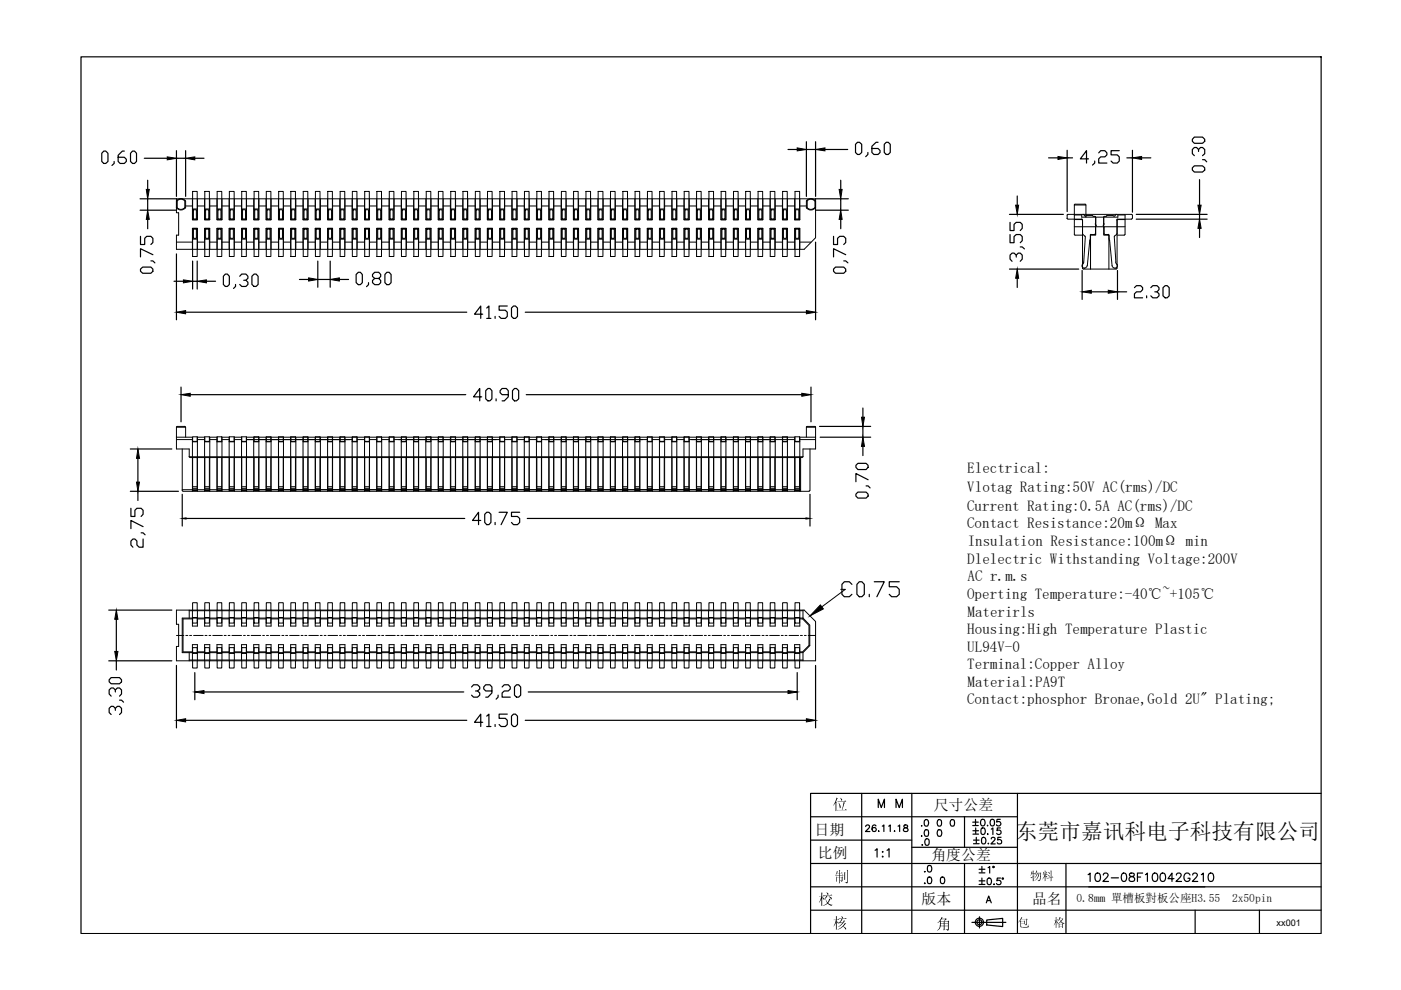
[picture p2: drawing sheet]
<svg xmlns="http://www.w3.org/2000/svg" width="297mm" height="210mm" viewBox="0 0 297 210" stroke-linecap="round" stroke-linejoin="round" font-family="sans-serif">
<defs><g id="words">
<g font-size="6.6">
<text x="180.6" y="34.6">0,60</text>
<text x="228.2" y="36.3">4,25</text>
<text x="34.2" y="59.3" transform="rotate(-90 34.2 59.3)">0,75</text>
<text x="181" y="59.3" transform="rotate(-90 181 59.3)">0,75</text>
<text x="46.6" y="62.4">0,30</text>
<text x="32.1" y="117.1" transform="rotate(-90 32.1 117.1)">2,75</text>
<text x="177.4" y="127.7">C0.75</text>
<text x="99.1" y="149.6">39,20</text>
<text x="27.5" y="152.8" transform="rotate(-90 27.5 152.8)">3,30</text>
</g>
<g font-size="6.2">
<text x="218.4" y="56.8" transform="rotate(-90 218.4 56.8)">3,55</text>
<text x="185.6" y="106.9" transform="rotate(-90 185.6 106.9)">0,70</text>
<text x="99.1" y="112.5">40.75</text>
</g>
<g font-size="5.7">
<text x="239.5" y="64.2">2.30</text>
<text x="99.5" y="86.1">40.90</text>
<text x="99.8" y="155.2">41.50</text>
</g>
<g font-size="4.9">
<text x="185.2" y="172.5">M M</text>
<text x="184.5" y="183.1">1:1</text>
</g>
<text font-size="4.6" x="215.4" y="177.8">东莞市嘉讯科电子科技有限公司</text>
<g font-size="4.4">
<text x="194.7" y="180.6">.0</text>
<text x="195.1" y="186.3">.0</text>
</g>
<g font-size="3.2">
<text x="205.1" y="100.2">Electrical:</text>
<text x="205.1" y="104.3">Vlotag Rating:50V AC(rms)/DC</text>
<text x="205" y="108.3">Current Rating:0.5A AC(rms)/DC</text>
<text x="205" y="112">Contact Resistance:20mΩ Max</text>
<text x="205.1" y="119.5">Dlelectric Withstanding Voltage:200V</text>
<text x="205.2" y="115.8">Insulation Resistance:100mΩ min</text>
<text x="205.1" y="123.2">AC r.m.s</text>
<text x="205" y="127">Operting Temperature:-40℃~+105℃</text>
<text x="205.1" y="130.8">Materirls</text>
<text x="205.1" y="134.4">Housing:High Temperature Plastic</text>
<text x="205.1" y="138.2">UL94V-0</text>
<text x="205.1" y="141.9">Terminal:Copper Alloy</text>
<text x="205" y="149.3">Contact:phosphor Bronae,Gold 2U&quot; Plating;</text>
<text x="205.1" y="145.6">Material:PA9T</text>
<text x="198" y="171.7">尺寸公差</text>
<text x="172.7" y="176.9">日期</text>
<text x="173.4" y="181.9">比例</text>
<text x="197.5" y="182.4">角度公差</text>
<text x="195.4" y="191.6">版本</text>
<text x="218.8" y="191.7">品名</text>
</g>
<g font-size="2.4">
<text x="228.2" y="191.2">0.8mm 單槽板對板公座H3.55</text>
<text x="261.2" y="191.2">2x50pin</text>
</g>
<text font-size="1.9" x="270.7" y="196.4">xx001</text>
</g></defs>
<g fill="none" stroke="#000" stroke-width=".21">
<path d="M226.2 46.3h.1M226.3 45.6v.7l.1 .1M226.4 45.5l-.1 .1M226.4 45.5h3.2M226.4 46.5h2.9M229.3 46.4l.2 .2M229.5 56.1l-.1 .5 .5 .2M229.5 46.6v2.9l.5 .6M229.6 45.5h.1M229.6 55.9l-.1 .2M229.8 45.5l.3 .3M229.9 56.9h.1"/>
<path d="M230 50.1l-.4 5.8M230.1 45.8l1.5-.1 .5 .2M230.5 56.3l-.3 .5h-.3M231 51.1l-.5 5.2M231.2 49.9v.8M231.2 50.6l-.2 .5M231.3 49.7l-.1 .1M231.3 49.7h.8M232.1 45.9l.2 .1M232.2 49.5l-.1 .2M232.3 47.3l-.1 .1M232.3 47.4l.1 .3"/>
<path d="M232.3 48.2v1.4M232.3 46v1.4M232.4 47.7l-.1 .5M234 47.7l.1 .5M234 46l.1 1.5-.2 .2M234 48.2l.1 1.3 .1 .2M234.3 49.7h.7M235 49.7l.1 .1M235.1 50.6l.1 .3M235.1 49.9v.8M235.2 50.9l.1 .2M235.3 51.1l.5 5.2 .3 .5h.3"/>
<path d="M236.2 45.8l-1.5-.1-.7 .3M236.3 50.1l.4 5.8M236.4 56.9h.1M236.6 45.5l-.3 .3M236.7 55.9l.2 .5-.1 .3-.4 .1M236.7 45.5h-.1M236.7 45.5h3.2M236.8 49.7l-.5 .4M236.8 49.5l-.1 .2M236.8 46.6v3M236.9 46.4l-.1 .2M237 46.5h2.9"/>
<path d="M239.9 45.5l.2 .1M240.1 46.3l-.2 .1M240.1 45.6v.7"/>
</g>
<!-- layer: DASH -->
<g fill="none" stroke="#000" stroke-width=".21">
<path d="M37.4 44a1.21 1.21 0 0 0 1.9 0M37.4 42.1h135.5v8.3l-2.4 2.5h-133.1v-3h.5v-4.8h-.5zM37.4 44.1v-1.5a1.21 1.21 0 0 1 1.9 0l.1 1.5M37.4 51.3h3.4M37.5 42.6a1.08 1.08 0 0 1 1.7 0M37.6 42.7v1.3M39.2 42.7v1.3a1.08 1.08 0 0 1-1.7 0M39.4 43.7h1.4M40.8 42.1v4.5h1.1v-4.5M40.8 52.9v-4.5h1.1v4.5M40.8 40.6h1v6h-1zM40.8 48.4h1v6h-1z"/>
<path d="M40.8 44.3h1M40.8 50.7h1M41 44.5h.6v1.9h-.6zM41 48.6h.6v1.9h-.6zM41.9 43.7h1.5M41.9 51.3h1.5M43.4 42.1v4.5h1.1v-4.5M43.4 52.9v-4.5h1.1v4.5M43.4 40.6h1v6h-1zM43.4 48.4h1v6h-1zM43.4 44.3h1M43.4 50.7h1"/>
<path d="M43.6 44.5h.7v1.9h-.7zM43.6 48.6h.7v1.9h-.7zM44.5 43.7h1.5M44.5 51.3h1.5M46 42.1v4.5h1.1v-4.5M46 52.9v-4.5h1.1v4.5M46 40.6h1v6h-1zM46 48.4h1v6h-1zM46 44.3h1M46 50.7h1M46.2 44.5h.6v1.9h-.6zM46.2 48.6h.6v1.9h-.6z"/>
<path d="M47.1 43.7h1.5M47.1 51.3h1.5M48.6 42.1v4.5h1.1v-4.5M48.6 52.9v-4.5h1.1v4.5M48.6 40.6h1v6h-1zM48.6 48.4h1v6h-1zM48.6 44.3h1M48.6 50.7h1M48.8 44.5h.7v1.9h-.7zM48.8 48.6h.7v1.9h-.7zM49.7 43.7h1.5M49.7 51.3h1.5"/>
<path d="M51.2 42.1v4.5h1.1v-4.5M51.2 52.9v-4.5h1.1v4.5M51.3 40.6h.9v6h-.9zM51.3 48.4h.9v6h-.9zM51.3 44.3h.9M51.3 50.7h.9M51.4 44.5h.7v1.9h-.7zM51.4 48.6h.7v1.9h-.7zM52.3 43.7h1.5M52.3 51.3h1.5M53.8 42.1v4.5h1.1v-4.5M53.8 52.9v-4.5h1.1v4.5"/>
<path d="M53.9 40.6h.9v6h-.9zM53.9 48.4h.9v6h-.9zM53.9 44.3h.9M53.9 50.7h.9M54 44.5h.7v1.9h-.7zM54 48.6h.7v1.9h-.7zM54.9 43.7h1.5M54.9 51.3h1.5M56.4 42.1v4.5h1.1v-4.5M56.4 52.9v-4.5h1.1v4.5M56.5 40.6h.9v6h-.9zM56.5 48.4h.9v6h-.9z"/>
<path d="M56.5 44.3h.9M56.5 50.7h.9M56.6 44.5h.7v1.9h-.7zM56.6 48.6h.7v1.9h-.7zM57.5 43.7h1.5M57.5 51.3h1.5M59 42.1v4.5h1.1v-4.5M59 52.9v-4.5h1.1v4.5M59.1 40.6h1v6h-1zM59.1 48.4h1v6h-1zM59.1 44.3h1M59.1 50.7h1"/>
<path d="M59.3 44.5h.6v1.9h-.6zM59.3 48.6h.6v1.9h-.6zM60.1 43.7h1.5M60.1 51.3h1.5M61.6 42.1v4.5h1.1v-4.5M61.6 52.9v-4.5h1.1v4.5M61.7 40.6h.9v6h-.9zM61.7 48.4h.9v6h-.9zM61.7 44.3h.9M61.7 50.7h.9M61.8 44.5h.7v1.9h-.7zM61.8 48.6h.7v1.9h-.7z"/>
<path d="M62.7 43.7h1.5M62.7 51.3h1.5M64.2 42.1v4.5h1.1v-4.5M64.2 52.9v-4.5h1.1v4.5M64.3 40.6h1v6h-1zM64.3 48.4h1v6h-1zM64.3 44.3h1M64.3 50.7h1M64.5 44.5h.6v1.9h-.6zM64.5 48.6h.6v1.9h-.6zM65.3 43.7h1.5M65.3 51.3h1.5"/>
<path d="M66.8 42.1v4.5h1.1v-4.5M66.8 52.9v-4.5h1.1v4.5M66.9 40.6h.9v6h-.9zM66.9 48.4h.9v6h-.9zM66.9 44.3h.9M66.9 50.7h.9M67 44.5h.7v1.9h-.7zM67 48.6h.7v1.9h-.7zM67.9 43.7h1.6M67.9 51.3h1.6M69.5 42.1v4.5h1v-4.5M69.5 52.9v-4.5h1v4.5"/>
<path d="M69.5 40.6h1v6h-1zM69.5 48.4h1v6h-1zM69.5 44.3h1M69.5 50.7h1M69.7 44.5h.6v1.9h-.6zM69.7 48.6h.6v1.9h-.6zM70.5 43.7h1.5M70.5 51.3h1.5M72 42.1v4.5h1.1v-4.5M72 52.9v-4.5h1.1v4.5M72.1 40.6h1v6h-1zM72.1 48.4h1v6h-1z"/>
<path d="M72.1 44.3h1M72.1 50.7h1M72.2 44.5h.7v1.9h-.7zM72.2 48.6h.7v1.9h-.7zM73.1 43.7h1.6M73.1 51.3h1.6M74.7 42.1v4.5h1v-4.5M74.7 52.9v-4.5h1v4.5M74.7 40.6h1v6h-1zM74.7 48.4h1v6h-1zM74.7 44.3h1M74.7 50.7h1"/>
<path d="M74.9 44.5h.6v1.9h-.6zM74.9 48.6h.6v1.9h-.6zM75.7 43.7h1.6M75.7 51.3h1.6M77.3 42.1v4.5h1v-4.5M77.3 52.9v-4.5h1v4.5M77.3 40.6h1v6h-1zM77.3 48.4h1v6h-1zM77.3 44.3h1M77.3 50.7h1M77.5 44.5h.6v1.9h-.6zM77.5 48.6h.6v1.9h-.6z"/>
<path d="M78.3 43.7h1.6M78.3 51.3h1.6M79.9 42.1v4.5h1v-4.5M79.9 52.9v-4.5h1v4.5M79.9 40.6h1v6h-1zM79.9 48.4h1v6h-1zM79.9 44.3h1M79.9 50.7h1M80.1 44.5h.6v1.9h-.6zM80.1 48.6h.6v1.9h-.6zM80.9 43.7h1.6M80.9 51.3h1.6"/>
<path d="M82.5 42.1v4.5h1.1v-4.5M82.5 52.9v-4.5h1.1v4.5M82.5 40.6h1v6h-1zM82.5 48.4h1v6h-1zM82.5 44.3h1M82.5 50.7h1M82.7 44.5h.6v1.9h-.6zM82.7 48.6h.6v1.9h-.6zM83.6 43.7h1.5M83.6 51.3h1.5M85.1 42.1v4.5h1.1v-4.5M85.1 52.9v-4.5h1.1v4.5"/>
<path d="M85.1 40.6h1v6h-1zM85.1 48.4h1v6h-1zM85.1 44.3h1M85.1 50.7h1M85.3 44.5h.7v1.9h-.7zM85.3 48.6h.7v1.9h-.7zM86.2 43.7h1.5M86.2 51.3h1.5M87.7 42.1v4.5h1.1v-4.5M87.7 52.9v-4.5h1.1v4.5M87.7 40.6h1v6h-1zM87.7 48.4h1v6h-1z"/>
<path d="M87.7 44.3h1M87.7 50.7h1M87.9 44.5h.6v1.9h-.6zM87.9 48.6h.6v1.9h-.6zM88.8 43.7h1.5M88.8 51.3h1.5M90.3 42.1v4.5h1.1v-4.5M90.3 52.9v-4.5h1.1v4.5M90.4 40.6h.9v6h-.9zM90.4 48.4h.9v6h-.9zM90.4 44.3h.9M90.4 50.7h.9"/>
<path d="M90.5 44.5h.7v1.9h-.7zM90.5 48.6h.7v1.9h-.7zM91.4 43.7h1.5M91.4 51.3h1.5M92.9 42.1v4.5h1.1v-4.5M92.9 52.9v-4.5h1.1v4.5M92.9 40.6h1v6h-1zM92.9 48.4h1v6h-1zM92.9 44.3h1M92.9 50.7h1M93.1 44.5h.7v1.9h-.7zM93.1 48.6h.7v1.9h-.7z"/>
<path d="M94 43.7h1.5M94 51.3h1.5M95.5 42.1v4.5h1.1v-4.5M95.5 52.9v-4.5h1.1v4.5M95.6 40.6h.9v6h-.9zM95.6 48.4h.9v6h-.9zM95.6 44.3h.9M95.6 50.7h.9M95.7 44.5h.7v1.9h-.7zM95.7 48.6h.7v1.9h-.7zM96.6 43.7h1.5M96.6 51.3h1.5"/>
<path d="M98.1 42.1v4.5h1.1v-4.5M98.1 52.9v-4.5h1.1v4.5M98.2 40.6h.9v6h-.9zM98.2 48.4h.9v6h-.9zM98.2 44.3h.9M98.2 50.7h.9M98.3 44.5h.7v1.9h-.7zM98.3 48.6h.7v1.9h-.7zM99.2 43.7h1.5M99.2 51.3h1.5M100.7 42.1v4.5h1.1v-4.5M100.7 52.9v-4.5h1.1v4.5"/>
<path d="M100.8 40.6h1v6h-1zM100.8 48.4h1v6h-1zM100.8 44.3h1M100.8 50.7h1M101 44.5h.6v1.9h-.6zM101 48.6h.6v1.9h-.6zM101.8 43.7h1.5M101.8 51.3h1.5M103.3 42.1v4.5h1.1v-4.5M103.3 52.9v-4.5h1.1v4.5M103.4 40.6h.9v6h-.9zM103.4 48.4h.9v6h-.9z"/>
<path d="M103.4 44.3h.9M103.4 50.7h.9M103.5 44.5h.7v1.9h-.7zM103.5 48.6h.7v1.9h-.7zM104.4 43.7h1.5M104.4 51.3h1.5M105.9 42.1v4.5h1.1v-4.5M105.9 52.9v-4.5h1.1v4.5M106 40.6h1v6h-1zM106 48.4h1v6h-1zM106 44.3h1M106 50.7h1"/>
<path d="M106.2 44.5h.6v1.9h-.6zM106.2 48.6h.6v1.9h-.6zM107 43.7h1.5M107 51.3h1.5M108.5 42.1v4.5h1.1v-4.5M108.5 52.9v-4.5h1.1v4.5M108.6 40.6h1v6h-1zM108.6 48.4h1v6h-1zM108.6 44.3h1M108.6 50.7h1M108.7 44.5h.7v1.9h-.7zM108.7 48.6h.7v1.9h-.7z"/>
<path d="M109.6 43.7h1.6M109.6 51.3h1.6M111.2 42.1v4.5h1v-4.5M111.2 52.9v-4.5h1v4.5M111.2 40.6h1v6h-1zM111.2 48.4h1v6h-1zM111.2 44.3h1M111.2 50.7h1M111.4 44.5h.6v1.9h-.6zM111.4 48.6h.6v1.9h-.6zM112.2 43.7h1.5M112.2 51.3h1.5"/>
<path d="M113.7 42.1v4.5h1.1v-4.5M113.7 52.9v-4.5h1.1v4.5M113.8 40.6h1v6h-1zM113.8 48.4h1v6h-1zM113.8 44.3h1M113.8 50.7h1M113.9 44.5h.7v1.9h-.7zM113.9 48.6h.7v1.9h-.7zM114.8 43.7h1.6M114.8 51.3h1.6M116.4 42.1v4.5h1v-4.5M116.4 52.9v-4.5h1v4.5"/>
<path d="M116.4 40.6h1v6h-1zM116.4 48.4h1v6h-1zM116.4 44.3h1M116.4 50.7h1M116.6 44.5h.6v1.9h-.6zM116.6 48.6h.6v1.9h-.6zM117.4 43.7h1.6M117.4 51.3h1.6M119 42.1v4.5h1v-4.5M119 52.9v-4.5h1v4.5M119 40.6h1v6h-1zM119 48.4h1v6h-1z"/>
<path d="M119 44.3h1M119 50.7h1M119.2 44.5h.6v1.9h-.6zM119.2 48.6h.6v1.9h-.6zM120 43.7h1.6M120 51.3h1.6M121.6 42.1v4.5h1.1v-4.5M121.6 52.9v-4.5h1.1v4.5M121.6 40.6h1v6h-1zM121.6 48.4h1v6h-1zM121.6 44.3h1M121.6 50.7h1"/>
<path d="M121.8 44.5h.7v1.9h-.7zM121.8 48.6h.7v1.9h-.7zM122.7 43.7h1.5M122.7 51.3h1.5M124.2 42.1v4.5h1.1v-4.5M124.2 52.9v-4.5h1.1v4.5M124.2 40.6h1v6h-1zM124.2 48.4h1v6h-1zM124.2 44.3h1M124.2 50.7h1M124.4 44.5h.6v1.9h-.6zM124.4 48.6h.6v1.9h-.6z"/>
<path d="M125.3 43.7h1.5M125.3 51.3h1.5M126.8 42.1v4.5h1.1v-4.5M126.8 52.9v-4.5h1.1v4.5M126.8 40.6h1v6h-1zM126.8 48.4h1v6h-1zM126.8 44.3h1M126.8 50.7h1M127 44.5h.7v1.9h-.7zM127 48.6h.7v1.9h-.7zM127.9 43.7h1.5M127.9 51.3h1.5"/>
<path d="M129.4 42.1v4.5h1.1v-4.5M129.4 52.9v-4.5h1.1v4.5M129.4 40.6h1v6h-1zM129.4 48.4h1v6h-1zM129.4 44.3h1M129.4 50.7h1M129.6 44.5h.6v1.9h-.6zM129.6 48.6h.6v1.9h-.6zM130.5 43.7h1.5M130.5 51.3h1.5M132 42.1v4.5h1.1v-4.5M132 52.9v-4.5h1.1v4.5"/>
<path d="M132.1 40.6h.9v6h-.9zM132.1 48.4h.9v6h-.9zM132.1 44.3h.9M132.1 50.7h.9M132.2 44.5h.7v1.9h-.7zM132.2 48.6h.7v1.9h-.7zM133.1 43.7h1.5M133.1 51.3h1.5M134.6 42.1v4.5h1.1v-4.5M134.6 52.9v-4.5h1.1v4.5M134.6 40.6h1v6h-1zM134.6 48.4h1v6h-1z"/>
<path d="M134.6 44.3h1M134.6 50.7h1M134.8 44.5h.7v1.9h-.7zM134.8 48.6h.7v1.9h-.7zM135.7 43.7h1.5M135.7 51.3h1.5M137.2 42.1v4.5h1.1v-4.5M137.2 52.9v-4.5h1.1v4.5M137.3 40.6h.9v6h-.9zM137.3 48.4h.9v6h-.9zM137.3 44.3h.9M137.3 50.7h.9"/>
<path d="M137.4 44.5h.7v1.9h-.7zM137.4 48.6h.7v1.9h-.7zM138.3 43.7h1.5M138.3 51.3h1.5M139.8 42.1v4.5h1.1v-4.5M139.8 52.9v-4.5h1.1v4.5M139.9 40.6h.9v6h-.9zM139.9 48.4h.9v6h-.9zM139.9 44.3h.9M139.9 50.7h.9M140 44.5h.7v1.9h-.7zM140 48.6h.7v1.9h-.7z"/>
<path d="M140.9 43.7h1.5M140.9 51.3h1.5M142.4 42.1v4.5h1.1v-4.5M142.4 52.9v-4.5h1.1v4.5M142.5 40.6h1v6h-1zM142.5 48.4h1v6h-1zM142.5 44.3h1M142.5 50.7h1M142.6 44.5h.7v1.9h-.7zM142.6 48.6h.7v1.9h-.7zM143.5 43.7h1.5M143.5 51.3h1.5"/>
<path d="M145 42.1v4.5h1.1v-4.5M145 52.9v-4.5h1.1v4.5M145.1 40.6h1v6h-1zM145.1 48.4h1v6h-1zM145.1 44.3h1M145.1 50.7h1M145.2 44.5h.7v1.9h-.7zM145.2 48.6h.7v1.9h-.7zM146.1 43.7h1.5M146.1 51.3h1.5M147.6 42.1v4.5h1.1v-4.5M147.6 52.9v-4.5h1.1v4.5"/>
<path d="M147.7 40.6h1v6h-1zM147.7 48.4h1v6h-1zM147.7 44.3h1M147.7 50.7h1M147.9 44.5h.6v1.9h-.6zM147.9 48.6h.6v1.9h-.6zM148.7 43.7h1.5M148.7 51.3h1.5M150.2 42.1v4.5h1.1v-4.5M150.2 52.9v-4.5h1.1v4.5M150.3 40.6h1v6h-1zM150.3 48.4h1v6h-1z"/>
<path d="M150.3 44.3h1M150.3 50.7h1M150.4 44.5h.7v1.9h-.7zM150.4 48.6h.7v1.9h-.7zM151.3 43.7h1.6M151.3 51.3h1.6M152.9 42.1v4.5h1v-4.5M152.9 52.9v-4.5h1v4.5M152.9 40.6h1v6h-1zM152.9 48.4h1v6h-1zM152.9 44.3h1M152.9 50.7h1"/>
<path d="M153.1 44.5h.6v1.9h-.6zM153.1 48.6h.6v1.9h-.6zM153.9 43.7h1.6M153.9 51.3h1.6M155.5 42.1v4.5h1v-4.5M155.5 52.9v-4.5h1v4.5M155.5 40.6h1v6h-1zM155.5 48.4h1v6h-1zM155.5 44.3h1M155.5 50.7h1M155.7 44.5h.6v1.9h-.6zM155.7 48.6h.6v1.9h-.6z"/>
<path d="M156.5 43.7h1.6M156.5 51.3h1.6M158.1 42.1v4.5h1v-4.5M158.1 52.9v-4.5h1v4.5M158.1 40.6h1v6h-1zM158.1 48.4h1v6h-1zM158.1 44.3h1M158.1 50.7h1M158.3 44.5h.6v1.9h-.6zM158.3 48.6h.6v1.9h-.6zM159.1 43.7h1.6M159.1 51.3h1.6"/>
<path d="M160.7 42.1v4.5h1v-4.5M160.7 52.9v-4.5h1v4.5M160.7 40.6h1v6h-1zM160.7 48.4h1v6h-1zM160.7 44.3h1M160.7 50.7h1M160.9 44.5h.6v1.9h-.6zM160.9 48.6h.6v1.9h-.6zM161.7 43.7h1.6M161.7 51.3h1.6M163.3 42.1v4.5h1.1v-4.5M163.3 52.9v-4.5h1.1v4.5"/>
<path d="M163.3 40.6h1v6h-1zM163.3 48.4h1v6h-1zM163.3 44.3h1M163.3 50.7h1M163.5 44.5h.7v1.9h-.7zM163.5 48.6h.7v1.9h-.7zM164.4 43.7h1.5M164.4 51.3h1.5M165.9 42.1v4.5h1v-4.5M165.9 52.9v-4.5h1v4.5M165.9 40.6h1v6h-1zM165.9 48.4h1v6h-1z"/>
<path d="M165.9 44.3h1M165.9 50.7h1M166.1 44.5h.6v1.9h-.6zM166.1 48.6h.6v1.9h-.6zM166.9 43.7h1.6M166.9 51.3h1.6M168.5 42.1v4.5h1.1v-4.5M168.5 52.9v-4.5h1.1v4.5M168.6 48.4h.9v6h-.9zM168.6 46.6v-6h.9v6M168.6 44.3h.9M168.6 50.7h.9"/>
<path d="M168.7 48.6h.7v1.9h-.7zM168.7 44.5h.7v1.9h-.7zM169.6 43.7h1.4M169.6 51.3h2.3M171 44a1.21 1.21 0 0 0 1.9 0M171 42.6a1.21 1.21 0 0 1 1.9 0M171 42.6v1.5M171.1 44a1.08 1.08 0 0 0 1.7 0M171.1 42.6a1.08 1.08 0 0 1 1.7 0M171.1 42.7v1.3M172.8 42.7v1.3M227.8 43.5v6.2l.1 .2"/>
<path d="M227.8 46.6h1.5l.2 .1M227.8 45.6h1.5v.4h7.7v-.4h1.5v4.1M227.8 48.1h10.7M227.8 43.5h2.4v2.5M227.9 43.3l-.1 .1M228 49.9h1.5M228 43.3h2.1M229.5 46.7l.1 10.3 7.1 .1 .1-.2M229.7 45.5h7M230 43.3l.2 .1M232.3 46v3.9h-1.1v7.2v-7.2M234 46v3.9h1l.1 .1"/>
<path d="M235.1 50v7.1M236.8 46.7v10.2M236.9 46.6l-.1 .1M237 46.6h1.5M238.5 49.7l-.2 .2h-1.5M37.4 92.7h3.4v11.5M37.4 93.2h3.4M37.4 90.6l.2-.2h1.6l.1 .2M38.6 95.2v8.8l.2 .1M39.4 92.7v-2.1h-2v4.6h2.7v1.6M40.1 96.8l.2 .2M40.3 97h129.8"/>
<path d="M40.8 93.7h1.1M40.8 92.6h1v1h-1zM40.8 97v7h1v-7M41.9 93.2h1.5M43.4 93.7h1.1M43.4 92.6h1v1h-1zM43.4 97v7h1v-7M44.5 93.2h1.5M46 93.7h1.1M46 92.6h1v1h-1zM46 97v7h1v-7M47.1 93.2h1.5"/>
<path d="M48.6 93.7h1.1M48.6 92.6h1v1h-1zM48.6 97v7h1M49.7 93.2h1.5M51.2 93.7h1.1M51.3 92.6h.9v1h-.9zM51.3 97v7h.9v-7M52.3 93.2h22.4M53.8 92.7v11.5M53.8 93.7h1.1M53.9 92.6h.9v1h-.9zM53.9 97v7h.9v-7"/>
<path d="M54.9 92.7v11.5M56.4 92.7v11.5M56.4 93.7h1.1M56.5 92.6h.9v1h-.9zM56.5 97v7h.9M57.5 92.7v11.5M59 92.7v11.5M59 93.7h1.1M59.1 92.6h1v1h-1zM59.1 97v7h1v-7M60.1 92.7v11.5M61.6 92.7v11.5"/>
<path d="M61.6 93.7h1.1M61.7 92.6h.9v1h-.9zM61.7 97v7h.9v-7M62.7 92.7v11.5M64.2 92.7v11.5M64.2 93.7h1.1M64.3 92.6h1v1h-1zM64.3 97v7h1v-7M65.3 92.7v11.5M66.8 92.7v11.5M66.8 93.7h1.1M66.9 92.6h.9v1h-.9z"/>
<path d="M66.9 97v7h.9v-7M67.9 92.7v11.5M69.5 92.7v11.5M69.5 93.7h1M69.5 92.6h1v1h-1zM69.5 97v7h1M70.5 92.7v11.5M72 92.7v11.5M72 93.7h1.1M72.1 92.6h1v1h-1zM72.1 97v7h1v-7M73.1 92.7v11.5"/>
<path d="M74.7 92.7v11.5M74.7 93.7h1M74.7 92.6h1v1h-1zM74.7 97v7h1v-7M75.7 92.7v11.5M75.7 93.2h1.6M77.3 92.7v11.5M77.3 93.7h1M77.3 92.6h1v1h-1zM77.3 97v7h1v-7M78.3 92.7v11.5M78.3 93.2h1.6"/>
<path d="M79.9 92.7v11.5M79.9 93.7h1M79.9 92.6h1v1h-1zM79.9 97v7h1v-7M80.9 92.7v11.5M80.9 93.2h1.6M82.5 92.7v11.5M82.5 93.7h1.1M82.5 92.6h1v1h-1zM82.5 97v7h1M83.6 92.7v11.5M83.6 93.2h22.3"/>
<path d="M85.1 92.7v11.5M85.1 93.7h1.1M85.1 92.6h1v1h-1zM85.1 97v7h1v-7M86.2 92.7v11.5M87.7 92.7v11.5M87.7 93.7h1.1M87.7 92.6h1v1h-1zM87.7 97v7h1v-7M88.8 92.7v11.5M90.3 92.7v11.5M90.3 93.7h1.1"/>
<path d="M90.4 92.6h.9v1h-.9zM90.4 97v7h.9v-7M91.4 92.7v11.5M92.9 92.7v11.5M92.9 93.7h1.1M92.9 92.6h1v1h-1zM92.9 97v7h1v-7M94 92.7v11.5M95.5 92.7v11.5M95.5 93.7h1.1M95.6 92.6h.9v1h-.9zM95.6 97v7h.9v-7"/>
<path d="M96.6 92.7v11.5M98.1 92.7v11.5M98.1 93.7h1.1M98.2 92.6h.9v1h-.9zM98.2 97v7h.9v-7M99.2 92.7v11.5M100.7 92.7v11.5M100.7 93.7h1.1M100.8 92.6h1v1h-1zM100.8 97v7h1v-7M101.8 92.7v11.5M103.3 92.7v11.5"/>
<path d="M103.3 93.7h1.1M103.4 92.6h.9v1h-.9zM103.4 97v7h.9v-7M104.4 92.7v11.5M105.9 92.7v11.5M105.9 93.7h1.1M106 92.6h1v1h-1zM106 97v7h1v-7M107 92.7v11.5M107 93.2h1.5M108.5 92.7v11.5M108.5 93.7h1.1"/>
<path d="M108.6 92.6h1v1h-1zM108.6 97v7h1v-7M109.6 92.7v11.5M109.6 93.2h1.6M111.2 92.7v11.5M111.2 93.7h1M111.2 92.6h1v1h-1zM111.2 97v7h1v-7M112.2 92.7v11.5M112.2 93.2h1.5M113.7 92.7v11.5M113.7 93.7h1.1"/>
<path d="M113.8 92.6h1v1h-1zM113.8 97v7h1v-7M114.8 92.7v11.5M114.8 93.2h22.4M116.4 92.7v11.5M116.4 93.7h1M116.4 92.6h1v1h-1zM116.4 97v7h1v-7M117.4 92.7v11.5M119 92.7v11.5M119 93.7h1M119 92.6h1v1h-1z"/>
<path d="M119 97v7h1v-7M120 92.7v11.5M121.6 92.7v11.5M121.6 93.7h1.1M121.6 92.6h1v1h-1zM121.6 97v7h1v-7M122.7 92.7v11.5M124.2 92.7v11.5M124.2 93.7h1.1M124.2 92.6h1v1h-1zM124.2 97v7h1v-7M125.3 92.7v11.5"/>
<path d="M126.8 92.7v11.5M126.8 93.7h1.1M126.8 92.6h1v1h-1zM126.8 97v7h1v-7M127.9 92.7v11.5M129.4 92.7v11.5M129.4 93.7h1.1M129.4 92.6h1v1h-1zM129.4 97v7h1v-7M130.5 92.7v11.5M132 92.7v11.5M132 93.7h1.1"/>
<path d="M132.1 92.6h.9v1h-.9zM132.1 97v7h.9v-7M133.1 92.7v11.5M134.6 92.7v11.5M134.6 93.7h1.1M134.6 92.6h1v1h-1zM134.6 97v7h1M135.7 92.7v11.5M137.2 92.7v11.5M137.2 93.7h1.1M137.3 92.6h.9v1h-.9zM137.3 97v7h.9v-7"/>
<path d="M138.3 92.7v11.5M138.3 93.2h1.5M139.8 92.7v11.5M139.8 93.7h1.1M139.9 92.6h.9v1h-.9zM139.9 97v7h.9v-7M140.9 92.7v11.5M140.9 93.2h1.5M142.4 92.7v11.5M142.4 93.7h1.1M142.5 92.6h1v1h-1zM142.5 97v7h1v-7"/>
<path d="M143.5 92.7v11.5M143.5 93.2h1.5M145 92.7v11.5M145 93.7h1.1M145.1 92.6h1v1h-1zM145.1 97v7h1v-7M146.1 92.7v11.5M146.1 93.2h22.4M147.6 92.7v11.5M147.6 93.7h1.1M147.7 92.6h1v1h-1zM147.7 97v7h1"/>
<path d="M148.7 92.7v11.5M150.2 92.7v11.5M150.2 93.7h1.1M150.3 92.6h1v1h-1zM150.3 97v7h1v-7M151.3 92.7v11.5M152.9 92.7v11.5M152.9 93.7h1M152.9 92.6h1v1h-1zM152.9 97v7h1v-7M153.9 92.7v11.5M155.5 92.7v11.5"/>
<path d="M155.5 93.7h1M155.5 92.6h1v1h-1zM155.5 97v7h1v-7M156.5 92.7v11.5M158.1 92.7v11.5M158.1 93.7h1M158.1 92.6h1v1h-1zM158.1 97v7h1v-7M159.1 92.7v11.5M160.7 92.7v11.5M160.7 93.7h1M160.7 92.6h1v1h-1z"/>
<path d="M160.7 97v7h1M161.7 92.7v11.5M163.3 92.7v11.5M163.3 93.7h1.1M163.3 92.6h1v1h-1zM163.3 97v7h1v-7M164.4 92.7v11.5M165.9 92.7v11.5M165.9 93.7h1M165.9 92.6h1v1h-1zM165.9 97v7h1v-7M166.9 92.7v11.5"/>
<path d="M168.5 93.7h1.1M168.6 92.6h.9v1h-.9zM168.6 97v7h.9v-7M169.6 93.2h3.3M169.7 97v7.2M170.2 96.8l-.1 .2M171 92.7v-2.1h1.9v4.6h-2.6v1.6h-130.2M171.1 90.4l-.1 .2M171.1 90.4h1.7l.1 .2M171.7 95.2v8.8M172.9 92.7h-3.3v11.5M38.6 103.8h5.8"/>
<path d="M38.8 104.2h132.8M40.8 103.5h1M40.8 103.2h1M41.9 104.2v-11.5h1.5v11.5M43.4 103.5h1M43.4 103.2h1M44.5 104.2v-11.5h1.5v11.5M44.5 103.8h124M46 103.5h1M46 103.2h1M47.1 104.2v-11.5h1.5v11.5M48.6 103.5h1"/>
<path d="M48.6 103.2h1M49.7 104.2v-11.5h1.5v11.5M51.3 103.5h.9M51.3 103.2h.9M52.3 104.2v-11.5h116.2v11.5M53.9 103.5h.9M53.9 103.2h.9M56.5 103.5h.9M56.5 103.2h.9M59.1 103.5h1M59.1 103.2h1M61.7 103.5h.9"/>
<path d="M61.7 103.2h.9M64.3 103.5h1M64.3 103.2h1M66.9 103.5h.9M66.9 103.2h.9M69.5 103.5h1M69.5 103.2h1M72.1 103.5h1M72.1 103.2h1M74.7 103.5h1M74.7 103.2h1M77.3 103.5h1"/>
<path d="M77.3 103.2h1M79.9 103.5h1M79.9 103.2h1M82.5 103.5h1M82.5 103.2h1M85.1 103.5h1M85.1 103.2h1M87.7 103.5h1M87.7 103.2h1M90.4 103.5h.9M90.4 103.2h.9M92.9 103.5h1"/>
<path d="M92.9 103.2h1M95.6 103.5h.9M95.6 103.2h.9M98.2 103.5h.9M98.2 103.2h.9M100.8 103.5h1M100.8 103.2h1M103.4 103.5h.9M103.4 103.2h.9M106 103.5h1M106 103.2h1M108.6 103.5h1"/>
<path d="M108.6 103.2h1M111.2 103.5h1M111.2 103.2h1M113.8 103.5h1M113.8 103.2h1M116.4 103.5h1M116.4 103.2h1M119 103.5h1M119 103.2h1M121.6 103.5h1M121.6 103.2h1M124.2 103.5h1"/>
<path d="M124.2 103.2h1M126.8 103.5h1M126.8 103.2h1M129.4 103.5h1M129.4 103.2h1M132.1 103.5h.9M132.1 103.2h.9M134.6 103.5h1M134.6 103.2h1M137.3 103.5h.9M137.3 103.2h.9M139.9 103.5h.9"/>
<path d="M139.9 103.2h.9M142.5 103.5h1M142.5 103.2h1M145.1 103.5h1M145.1 103.2h1M147.7 103.5h1M147.7 103.2h1M150.3 103.5h1M150.3 103.2h1M152.9 103.5h1M152.9 103.2h1M155.5 103.5h1"/>
<path d="M155.5 103.2h1M158.1 103.5h1M158.1 103.2h1M160.7 103.5h1M160.7 103.2h1M163.3 103.5h1M163.3 103.2h1M165.9 103.5h1M165.9 103.2h1M168.6 103.8h1.1M168.6 103.5h.9M168.6 103.2h.9"/>
<path d="M171.7 104l-.2 .1M37.4 129.4h133.1l2.4 2.4v8.3h-135.5v-3h.5v-4.7h-.5zM37.4 134.7h1.6M38.6 131h131.7l1.4 1.5v4.4l-1.4 1.5h-131.7zM39.4 134.7h.4M40.1 139.9h130.2M40.1 129.5h130.2M40.1 129.4v1.6M40.1 138.4v1.7M40.2 134.7h.4M40.8 131.2h-2v7h2M40.8 130.9h1v1.2h-1z"/>
<path d="M40.8 137.3h1v1.2h-1zM41 134.7h2.1M41.8 129.4v-1.6h-1v4.9h1.1v-3.3M41.9 131.2h1.5M41.9 138.2h1.5M43.4 129.4v3.3h1.1v-3.3M43.4 129.4v-1.6h1v1.6M43.4 130.9h1v1.2h-1zM43.4 137.3h1v1.2h-1zM43.5 134.7h.4M44.3 134.7h.4M44.5 131.2h1.5"/>
<path d="M44.5 138.2h1.5M45.1 134.7h2M46 129.4v3.3h1.1v-3.3M46 129.4v-1.6h1v1.6M46 130.9h1v1.2h-1zM46 137.3h1v1.2h-1zM47.1 131.2h1.5M47.1 138.2h1.5M47.5 134.7h.4M48.4 134.7h.4M48.6 136.7h1.1l-.1 4.9h-1zM48.6 127.8h1l.1 4.9h-1.1z"/>
<path d="M48.6 130.9h1v1.2h-1zM48.6 137.3h1v1.2h-1zM49.2 134.7h2M49.7 131.2h1.5M49.7 138.2h1.5M51.2 129.4v3.3h1.1v-3.3M51.3 129.4v-1.6h.9v1.6M51.3 130.9h.9v1.2h-.9zM51.3 137.3h.9v1.2h-.9zM51.6 134.7h.4M52.3 131.2h1.5M52.3 138.2h1.5"/>
<path d="M52.4 134.7h.5M53.2 134.7h2.1M53.8 129.4v3.3h1.1v-3.3M53.9 129.4v-1.6h.9v1.6M53.9 130.9h.9v1.2h-.9zM53.9 137.3h.9v1.2h-.9zM54.9 131.2h1.5M54.9 138.2h1.5M55.7 134.7h.4M56.4 129.4v3.3h1.1l-.1-4.9h-.9v1.6M56.5 130.9h.9v1.2h-.9zM56.5 137.3h.9v1.2h-.9z"/>
<path d="M56.5 134.7h.4M57.3 134.7h2M57.5 131.2h1.5M57.5 138.2h1.5M59 129.4v3.3h1.1v-3.3M59.1 129.4v-1.6h1v1.6M59.1 130.9h1v1.2h-1zM59.1 137.3h1v1.2h-1zM59.8 134.7h.4M60.1 131.2h1.5M60.1 138.2h1.5M60.6 134.7h.4"/>
<path d="M61.4 134.7h2M61.7 130.9h.9v1.2h-.9zM61.7 137.3h.9v1.2h-.9zM62.6 129.4v-1.6h-.9l-.1 4.9h1.1v-3.3M62.7 131.2h1.5M62.7 138.2h1.5M63.8 134.7h.4M64.2 129.4v3.3h1.1v-3.3M64.3 129.4v-1.6h1v1.6M64.3 130.9h1v1.2h-1zM64.3 137.3h1v1.2h-1zM64.6 134.7h.5"/>
<path d="M65.3 131.2h1.5M65.3 138.2h1.5M65.5 134.7h2M66.8 129.4v3.3h1.1v-3.3M66.9 129.4v-1.6h.9v1.6M66.9 130.9h.9v1.2h-.9zM66.9 137.3h.9v1.2h-.9zM67.9 134.7h.4M67.9 131.2h1.6M67.9 138.2h1.6M68.7 134.7h.4M69.5 129.4v3.3h1v-4.9h-1v1.6"/>
<path d="M69.5 130.9h1v1.2h-1zM69.5 137.3h1v1.2h-1zM69.5 134.7h2.1M70.5 131.2h1.5M70.5 138.2h1.5M72 134.7h.4M72 129.4v3.3h1.1v-3.3M72.1 129.4v-1.6h1v1.6M72.1 130.9h1v1.2h-1zM72.1 137.3h1v1.2h-1zM72.8 134.7h.4M73.1 131.2h1.6"/>
<path d="M73.1 138.2h1.6M73.6 134.7h2M74.7 130.9h1v1.2h-1zM74.7 137.3h1v1.2h-1zM75.7 129.4v-1.6h-1v4.9h1v-3.3M75.7 131.2h1.6M75.7 138.2h1.6M76.1 134.7h.3M76.9 134.7h.4M77.3 129.4v3.3h1v-3.3M77.3 129.4v-1.6h1v1.6M77.3 130.9h1v1.2h-1z"/>
<path d="M77.3 137.3h1v1.2h-1zM77.7 134.7h2M78.3 131.2h1.6M78.3 138.2h1.6M79.9 129.4v3.3h1v-3.3M79.9 129.4v-1.6h1v1.6M79.9 130.9h1v1.2h-1zM79.9 137.3h1v1.2h-1zM80.1 134.7h.4M80.9 131.2h1.6M80.9 138.2h1.6M80.9 134.7h.5"/>
<path d="M81.8 134.7h2M82.5 129.4v3.3h1.1l-.1-4.9h-1v1.6M82.5 130.9h1v1.2h-1zM82.5 137.3h1v1.2h-1zM83.6 131.2h1.5M83.6 138.2h1.5M84.2 134.7h.4M85 134.7h.4M85.1 129.4v3.3h1.1v-3.3M85.1 129.4v-1.6h1v1.6M85.1 130.9h1v1.2h-1zM85.1 137.3h1v1.2h-1z"/>
<path d="M85.8 134.7h2.1M86.2 131.2h1.5M86.2 138.2h1.5M87.7 130.9h1v1.2h-1zM87.7 137.3h1v1.2h-1zM88.3 134.7h.4M88.7 129.4v-1.6h-1v4.9h1.1v-3.3M88.8 131.2h1.5M88.8 138.2h1.5M89.1 134.7h.4M89.9 134.7h2M90.3 129.4v3.3h1.1v-3.3"/>
<path d="M90.4 129.4v-1.6h.9v1.6M90.4 130.9h.9v1.2h-.9zM90.4 137.3h.9v1.2h-.9zM91.4 131.2h1.5M91.4 138.2h1.5M92.4 134.7h.3M92.9 129.4v3.3h1.1v-3.3M92.9 129.4v-1.6h1v1.6M92.9 130.9h1v1.2h-1zM92.9 137.3h1v1.2h-1zM93.2 134.7h.4M94 131.2h1.5"/>
<path d="M94 138.2h1.5M94 134.7h2M95.5 129.4v3.3h1.1v-3.3M95.6 129.4v-1.6h.9v1.6M95.6 130.9h.9v1.2h-.9zM95.6 137.3h.9v1.2h-.9zM96.4 134.7h.4M96.6 131.2h1.5M96.6 138.2h1.5M97.2 134.7h.4M98 134.7h2.1M98.1 129.4v3.3h1.1v-3.3"/>
<path d="M98.2 129.4v-1.6h.9v1.6M98.2 130.9h.9v1.2h-.9zM98.2 137.3h.9v1.2h-.9zM99.2 131.2h1.5M99.2 138.2h1.5M100.5 134.7h.4M100.8 130.9h1v1.2h-1zM100.8 137.3h1v1.2h-1zM101.3 134.7h.4M101.8 129.4v-1.6h-1l-.1 4.9h1.1v-3.3M101.8 131.2h1.5M101.8 138.2h1.5"/>
<path d="M102.1 134.7h2.1M103.3 129.4v3.3h1.1v-3.3M103.4 129.4v-1.6h.9v1.6M103.4 130.9h.9v1.2h-.9zM103.4 137.3h.9v1.2h-.9zM104.4 131.2h1.5M104.4 138.2h1.5M104.5 134.7h.5M105.4 134.7h.4M105.9 129.4v3.3h1.1v-3.3M106 129.4v-1.6h1v1.6M106 130.9h1v1.2h-1z"/>
<path d="M106 137.3h1v1.2h-1zM106.2 134.7h2M107 131.2h1.5M107 138.2h1.5M108.6 130.9h1v1.2h-1zM108.6 137.3h1v1.2h-1zM108.6 134.7h.4M109.5 134.7h.3M109.6 129.4v-1.6h-1l-.1 4.9h1.1v-3.3M109.6 131.2h1.6M109.6 138.2h1.6M110.3 134.7h2"/>
<path d="M111.2 129.4v3.3h1v-3.3M111.2 129.4v-1.6h1v1.6M111.2 130.9h1v1.2h-1zM111.2 137.3h1v1.2h-1zM112.2 131.2h1.5M112.2 138.2h1.5M112.7 134.7h.4M113.5 134.7h.4M113.7 129.4v3.3h1.1v-3.3M113.8 129.4v-1.6h1v1.6M113.8 130.9h1v1.2h-1zM113.8 137.3h1v1.2h-1z"/>
<path d="M114.3 134.7h2.1M114.8 131.2h1.6M114.8 138.2h1.6M116.4 129.4v3.3h1v-3.3M116.4 129.4v-1.6h1v1.6M116.4 130.9h1v1.2h-1zM116.4 137.3h1v1.2h-1zM116.8 134.7h.4M117.4 131.2h1.6M117.4 138.2h1.6M117.6 134.7h.4M118.4 134.7h2"/>
<path d="M119 129.4v3.3h1v-3.3M119 129.4v-1.6h1v1.6M119 130.9h1v1.2h-1zM119 137.3h1v1.2h-1zM120 131.2h1.6M120 138.2h1.6M120.8 134.7h.5M121.6 130.9h1v1.2h-1zM121.6 137.3h1v1.2h-1zM121.7 134.7h.4M122.5 134.7h2M122.6 129.4v-1.6h-1v4.9h1.1v-3.3"/>
<path d="M122.7 131.2h1.5M122.7 138.2h1.5M124.2 129.4v3.3h1.1v-3.3M124.2 129.4v-1.6h1v1.6M124.2 130.9h1v1.2h-1zM124.2 137.3h1v1.2h-1zM124.9 134.7h.4M125.3 131.2h1.5M125.3 138.2h1.5M125.7 134.7h.4M126.6 134.7h2M126.8 129.4v3.3h1.1v-3.3"/>
<path d="M126.8 129.4v-1.6h1v1.6M126.8 130.9h1v1.2h-1zM126.8 137.3h1v1.2h-1zM127.9 131.2h1.5M127.9 138.2h1.5M129 134.7h.4M129.4 129.4v3.3h1.1v-3.3M129.4 129.4v-1.6h1v1.6M129.4 130.9h1v1.2h-1zM129.4 137.3h1v1.2h-1zM129.8 134.7h.4M130.5 131.2h1.5"/>
<path d="M130.5 138.2h1.5M130.6 134.7h2.1M132 129.4v3.3h1.1v-3.3M132.1 129.4v-1.6h.9v1.6M132.1 130.9h.9v1.2h-.9zM132.1 137.3h.9v1.2h-.9zM133.1 131.2h1.5M133.1 138.2h1.5M133.1 134.7h.4M133.9 134.7h.4M134.6 136.7h1.1l-.1 4.9h-1zM134.6 127.8h1l.1 4.9h-1.1z"/>
<path d="M134.6 130.9h1v1.2h-1zM134.6 137.3h1v1.2h-1zM134.7 134.7h2M135.7 131.2h1.5M135.7 138.2h1.5M137.1 134.7h.4M137.2 129.4v3.3h1.1v-3.3M137.3 129.4v-1.6h.9v1.6M137.3 130.9h.9v1.2h-.9zM137.3 137.3h.9v1.2h-.9zM138 134.7h.4M138.3 131.2h1.5"/>
<path d="M138.3 138.2h1.5M138.8 134.7h2M139.8 129.4v3.3h1.1v-3.3M139.9 129.4v-1.6h.9v1.6M139.9 130.9h.9v1.2h-.9zM139.9 137.3h.9v1.2h-.9zM140.9 131.2h1.5M140.9 138.2h1.5M141.2 134.7h.4M142 134.7h.4M142.4 129.4v3.3h1.1v-3.3M142.5 129.4v-1.6h1v1.6"/>
<path d="M142.5 130.9h1v1.2h-1zM142.5 137.3h1v1.2h-1zM142.9 134.7h2M143.5 131.2h1.5M143.5 138.2h1.5M145 129.4v3.3h1.1v-3.3M145.1 129.4v-1.6h1v1.6M145.1 130.9h1v1.2h-1zM145.1 137.3h1v1.2h-1zM145.3 134.7h.4M146.1 134.7h.4M146.1 131.2h1.5"/>
<path d="M146.1 138.2h1.5M146.9 134.7h2.1M147.6 129.4v3.3h1.1v-4.9h-1v1.6M147.7 130.9h1v1.2h-1zM147.7 137.3h1v1.2h-1zM148.7 131.2h1.5M148.7 138.2h1.5M149.3 134.7h.5M150.2 134.7h.4M150.2 129.4v3.3h1.1v-3.3M150.3 129.4v-1.6h1v1.6M150.3 130.9h1v1.2h-1z"/>
<path d="M150.3 137.3h1v1.2h-1zM151 134.7h2M151.3 131.2h1.6M151.3 138.2h1.6M152.9 129.4v3.3h1v-3.3M152.9 129.4v-1.6h1v1.6M152.9 130.9h1v1.2h-1zM152.9 137.3h1v1.2h-1zM153.4 134.7h.4M153.9 131.2h1.6M153.9 138.2h1.6M154.2 134.7h.4"/>
<path d="M155.1 134.7h2M155.5 129.4v3.3h1v-3.3M155.5 129.4v-1.6h1v1.6M155.5 130.9h1v1.2h-1zM155.5 137.3h1v1.2h-1zM156.5 131.2h1.6M156.5 138.2h1.6M157.5 134.7h.4M158.1 129.4v3.3h1v-3.3M158.1 129.4v-1.6h1v1.6M158.1 130.9h1v1.2h-1zM158.1 137.3h1v1.2h-1z"/>
<path d="M158.3 134.7h.4M159.1 131.2h1.6M159.1 138.2h1.6M159.1 134.7h2M160.7 129.4v3.3h1v-4.9h-1v1.6M160.7 130.9h1v1.2h-1zM160.7 137.3h1v1.2h-1zM161.6 134.7h.4M161.7 131.2h1.6M161.7 138.2h1.6M162.4 134.7h.4M163.2 134.7h2.1"/>
<path d="M163.3 129.4v3.3h1.1v-3.3M163.3 129.4v-1.6h1v1.6M163.3 130.9h1v1.2h-1zM163.3 137.3h1v1.2h-1zM164.4 131.2h1.5M164.4 138.2h1.5M165.6 134.7h.5M165.9 129.4v3.3h1v-3.3M165.9 129.4v-1.6h1v1.6M165.9 130.9h1v1.2h-1zM165.9 137.3h1v1.2h-1zM166.4 134.7h.5"/>
<path d="M166.9 131.2h1.6M166.9 138.2h1.6M167.3 134.7h2M168.5 129.4v3.3h1.1v-3.3M168.6 129.4v-1.6h.9v1.6M168.6 130.9h.9v1.2h-.9zM168.6 137.3h.9v1.2h-.9zM169.6 131.2h.6l1.3 1.4v4.2l-1.3 1.4h-.6M169.7 134.7h.4M170.3 129.4v1.6M170.3 138.4v1.7M170.5 134.7h.4"/>
<path d="M171.4 134.7h1.5M178.3 125h.9l-5 3.7M41.8 140.1v1.5h-1v-4.9h1.1v3.4M43.4 140.1v-3.4h1.1v3.4M43.4 140.1v1.5h1v-1.5M46 140.1v-3.4h1.1v3.4M46 140.1v1.5h1v-1.5M51.2 140.1v-3.4h1.1v3.4M51.3 140.1v1.5h.9v-1.5M53.8 140.1v-3.4h1.1v3.4M53.9 140.1v1.5h.9v-1.5M56.4 140.1v-3.4h1.1l-.1 4.9h-.9v-1.5"/>
<path d="M59 140.1v-3.4h1.1v3.4M59.1 140.1v1.5h1v-1.5M62.6 140.1v1.5h-.9l-.1-4.9h1.1v3.4M64.2 140.1v-3.4h1.1v3.4M64.3 140.1v1.5h1v-1.5M66.8 140.1v-3.4h1.1v3.4M66.9 140.1v1.5h.9v-1.5M69.5 140.1v-3.4h1v4.9h-1v-1.5M72 140.1v-3.4h1.1v3.4M72.1 140.1v1.5h1v-1.5M75.7 140.1v1.5h-1v-4.9h1v3.4M77.3 140.1v-3.4h1v3.4"/>
<path d="M77.3 140.1v1.5h1v-1.5M79.9 140.1v-3.4h1v3.4M79.9 140.1v1.5h1v-1.5M82.5 140.1v-3.4h1.1l-.1 4.9h-1v-1.5M85.1 140.1v-3.4h1.1v3.4M85.1 140.1v1.5h1v-1.5M88.7 140.1v1.5h-1v-4.9h1.1v3.4M90.3 140.1v-3.4h1.1v3.4M90.4 140.1v1.5h.9v-1.5M92.9 140.1v-3.4h1.1v3.4M92.9 140.1v1.5h1v-1.5M95.5 140.1v-3.4h1.1v3.4"/>
<path d="M95.6 140.1v1.5h.9v-1.5M98.1 140.1v-3.4h1.1v3.4M98.2 140.1v1.5h.9v-1.5M101.8 140.1v1.5h-1l-.1-4.9h1.1v3.4M103.3 140.1v-3.4h1.1v3.4M103.4 140.1v1.5h.9v-1.5M105.9 140.1v-3.4h1.1v3.4M106 140.1v1.5h1v-1.5M109.6 140.1v1.5h-1l-.1-4.9h1.1v3.4M111.2 140.1v-3.4h1v3.4M111.2 140.1v1.5h1v-1.5M113.7 140.1v-3.4h1.1v3.4"/>
<path d="M113.8 140.1v1.5h1v-1.5M116.4 140.1v-3.4h1v3.4M116.4 140.1v1.5h1v-1.5M119 140.1v-3.4h1v3.4M119 140.1v1.5h1v-1.5M122.6 140.1v1.5h-1v-4.9h1.1v3.4M124.2 140.1v-3.4h1.1v3.4M124.2 140.1v1.5h1v-1.5M126.8 140.1v-3.4h1.1v3.4M126.8 140.1v1.5h1v-1.5M129.4 140.1v-3.4h1.1v3.4M129.4 140.1v1.5h1v-1.5"/>
<path d="M132 140.1v-3.4h1.1v3.4M132.1 140.1v1.5h.9v-1.5M137.2 140.1v-3.4h1.1v3.4M137.3 140.1v1.5h.9v-1.5M139.8 140.1v-3.4h1.1v3.4M139.9 140.1v1.5h.9v-1.5M142.4 140.1v-3.4h1.1v3.4M142.5 140.1v1.5h1v-1.5M145 140.1v-3.4h1.1v3.4M145.1 140.1v1.5h1v-1.5M147.6 140.1v-3.4h1.1v4.9h-1v-1.5M150.2 140.1v-3.4h1.1v3.4"/>
<path d="M150.3 140.1v1.5h1v-1.5M152.9 140.1v-3.4h1v3.4M152.9 140.1v1.5h1v-1.5M155.5 140.1v-3.4h1v3.4M155.5 140.1v1.5h1v-1.5M158.1 140.1v-3.4h1v3.4M158.1 140.1v1.5h1v-1.5M160.7 140.1v-3.4h1v4.9h-1v-1.5M163.3 140.1v-3.4h1.1v3.4M163.3 140.1v1.5h1v-1.5M165.9 140.1v-3.4h1v3.4M165.9 140.1v1.5h1v-1.5"/>
<path d="M168.5 140.1v-3.4h1.1v3.4M168.6 140.1v1.5h.9v-1.5"/>
</g>
<!-- layer: 0 -->
<g fill="none" stroke="#000" stroke-width=".25">
<path d="M22 32h.4l.5 .5v1.7l-.5 .5h-.4l-.4-.5v-1.7zM24.2 34.2v.5l-.5 .4M26.4 32h-.5l-.9 .9v1.3l.5 .5h.9l.4-.5v-.4l-.4-.5h-1.4M28.1 32h.4l.4 .5v1.7l-.4 .5h-.4l-.4-.5v-1.7zM30.6 33.6h4.9M31.3 38.2v2M37.4 31.9v9.7M37.4 33.6h2M39.4 31.9v9.7M41.3 33.6h2M167.1 31.7h1.9M171 30v11.6"/>
<path d="M171 31.7h1.9M172.9 30v11.6M174.9 31.7h4.8M178.3 38.2v2M222.3 33.5h2M226.3 31.9v13M240.1 31.9v13.1M242 33.5h2M252.8 35.6l.4-.4h1.8l.4 .4v.5l-.4 .4h-1.8l-.4-.4zM253.2 29.1h1.8l.4 .4v.5l-.4 .4h-1.8l-.4-.4v-.5zM254.1 32.1v-.4l-.4-.4h-.5l-.4 .4v.9l.4 .4M254.1 31.7l.4-.4h.5l.4 .4v.9l-.4 .4"/>
<path d="M254.3 38.1v5.4M255 33.9h.4l.4 .4M29.7 42.1h7.7M29.7 44.6h7.7M31.3 42.1v2.5M31.3 46.5v2M36.9 59.6h2M37.4 53.8v14M40.8 55.4v5.9M40.8 59.6h1M41.8 55.4v5.9M43.8 59.6h1.9"/>
<path d="M63.5 59.3h1.9M67.4 55.4v5.5M67.4 59.3h2.6M70 55.4v5.5M72 59.3h1.9M76 57.7h.4l.4 .5v1.7l-.4 .5h-.4l-.5-.5v-1.7zM78.1 59.9v.5l-.4 .4M79.4 59l-.4-.4v-.4l.4-.5h.9l.4 .5v.4l-.4 .4h-.9l-.4 .5v.4l.4 .5h.9l.4-.5v-.4l-.4-.5M82 57.7h.5l.4 .5v1.7l-.4 .5h-.5l-.4-.5v-1.7zM172.9 51.3v16.5M172.9 42.1h7M172.9 44.6h7"/>
<path d="M178.3 42.1v2.5M178.3 46.5v2M214 45.5h11.5M214 57.1h14.7M215.7 41.6v1.9M215.7 59v1.9M229.4 57.3v6.2M236.9 57.3v6.2M240.9 45.5h15M240.9 46.5h15M254.3 45.5v1M254.3 48.4v2"/>
<path d="M39.4 66.2h59.6M102.3 66.6h-1.7l1.3-1.7v2.6M103.2 65.3l.5-.4v2.6M103.2 67.5h.9M105 67.1v.4M107.6 64.9h-1.8v.9h1.3l.5 .4v.9l-.5 .4h-.9l-.4-.4M108.4 65.3l.5-.4h.4l.4 .4v1.8l-.4 .4h-.4l-.5-.4zM111.4 66.2h59.6M231.4 61.9h3.6M236.9 61.9h2M27.6 95.2h8.8M29.2 97.2v5"/>
<path d="M38.4 82.1v7.3M40.3 83.7h58.4M111.6 83.7h58.4M171.9 82.1v7.3M173.8 90.4h10.8M173.9 92.7h10.7M183 86.5v2M183 90.4v2.3M183 94.6v2M27.6 104.2h10.2M29.2 104.2v1.9M38.6 104.8v6.7"/>
<path d="M39.4 109.9h59.1M111.8 109.9h59.1M171.7 104.8v6.7M23.1 129.4h13.3M24.7 131.3v6.8M23.1 140.1h13.3M24.7 140.1v2M37.4 141.1v13.2M39.4 152.7h59.6M41.3 142.6v5.8M43.3 146.7h55M111.4 152.7h59.6"/>
<path d="M112 146.7h55.1M169 142.6v5.8M172.9 141.1v13.2"/>
</g>
<g fill="#000" stroke="#000" stroke-width=".21">
<path d="M35.5 33.3l1.9 .3-1.9 .3zM39.4 33.6l1.9-.3v.6zM169 31.4l2 .3-2 .3zM172.9 31.7l2-.3v.6zM224.3 33.2l2 .3-2 .3zM240.1 33.5l1.9-.3v.6zM31 40.2h.7l-.4 1.9zM31.3 44.6l.4 1.9h-.7zM38.9 59.3l1.9 .3-1.9 .4zM41.8 59.6l2-.3v.7zM65.4 58.9l2 .4-2 .3zM70 59.3l2-.4v.7z"/>
<path d="M177.9 40.2h.6l-.2 1.9zM178.3 44.6l.2 1.9h-.6zM215.7 57.1l.3 1.9h-.7zM215.3 43.5h.7l-.3 2zM254.3 46.5l.4 1.9h-.7zM254 43.5h.7l-.4 2zM37.4 66.2l2-.3v.6zM171 65.9l1.9 .3-1.9 .3zM229.4 61.9l2-.4v.7zM235 61.5l1.9 .4-1.9 .3zM29.2 95.2l.4 2h-.7zM38.4 83.7l1.9-.3v.6z"/>
<path d="M170 83.4l1.9 .3-1.9 .3zM182.7 88.5h.6l-.3 1.9zM183 92.7l.3 1.9h-.6zM28.9 102.2h.7l-.4 2zM38.6 109.9l.8-.1v.3zM170.9 109.8l.8 .1-.8 .2zM24.7 129.4l.3 1.9h-.7zM24.3 138.1h.7l-.3 2zM37.4 152.7l2-.3v.7zM41.3 146.7l2-.3v.7zM167.1 146.4l1.9 .3-1.9 .4zM171 152.4l1.9 .3-1.9 .4z"/>
</g>
<!-- layer: DASH -->
<path d="M173.9 128.3l.7 .8-2.9 1.5z" fill="#000" stroke="#000" stroke-width=".21"/>
<!-- layer: A4 -->
<g fill="none" stroke="#000" stroke-width=".25">
<path d="M17.2 12.1h262.9v185.8h-262.9zM171.9 178.1h21.4M171.9 173.2h43.8M182.7 168.2v29.7M183.5 175.2l.3-.3 .5 .1v.5l-.8 .8h.9M185.7 175.1v-.1a.45 .45 0 0 0-.7 .2 .79 .79 0 0 0 .3 1.1 .44 .44 0 0 0 .5-.4 .44 .44 0 0 0-.4-.5 .44 .44 0 0 0-.5 .4M186.3 176.2v.1zM187.1 175.2l.3-.3v1.4M188.4 175.2l.4-.3v1.4M189.6 176.3h.1zM190.4 175.2l.3-.3v1.4M191.7 175v.4l.6 .2 .2 .2a.51 .51 0 0 1-.4 .5 .51 .51 0 0 1-.6-.2l.3-.5 .6-.4-.2-.3z"/>
<path d="M193.3 179.6h22.4M193.3 168.2v29.7M195.4 175v.2zM196 174a.44 .44 0 0 1 .4-.2 .44 .44 0 0 1 .4 .2l.1 .4a.61 .61 0 0 1-.6 .8l-.3-.3zM198.9 173.8a.45 .45 0 0 1 .7 .2v.9l-.2 .2a.7 .7 0 0 1-.8-.4 .7 .7 0 0 1 .3-.9zM201.7 173.8a.45 .45 0 0 1 .6 .2l-.1 1.1a.7 .7 0 0 1-.8-.4 .7 .7 0 0 1 .3-.9zM204.5 173.2v6.4M206.2 174.3h1.2M206.2 175h1.2M206.3 176.1h1.2M206.3 176.9h1.2M206.4 178.1h1.2"/>
<path d="M206.4 178.9h1.2M206.8 173.7v1.2M206.9 175.5v1.2M207 177.5v1.3M208.1 173.8a.7 .7 0 0 1 .8 .5 .7 .7 0 0 1-.5 .8h-.1a.88 .88 0 0 1-.2-1.3zM208.1 175.6a.7 .7 0 0 1 .9 .5 .7 .7 0 0 1-.5 .8l-.5-.2zM208.3 177.6a.45 .45 0 0 1 .6 .2l.1 .3a.61 .61 0 0 1-.5 .8l-.4-.2v-.6zM209.3 175h.2zM209.4 176.9h.1zM209.5 178.8v.1zM210.1 173.8l.4-.1a.77 .77 0 0 1 .4 .8 .77 .77 0 0 1-.6 .6 .88 .88 0 0 1-.2-1.3zM210.2 177.9l.2-.4h.3l.3 .3-.2 .5-.7 .6h.9"/>
<path d="M210.2 175.8l.3-.3v1.4M212.1 173.7h-.7l-.1 .6a.5 .5 0 0 1 .8 0 .5 .5 0 0 1-.1 .7 .5 .5 0 0 1-.7-.1M212.1 175.5h-.7v.6a.49 .49 0 0 1 .7 .1 .49 .49 0 0 1-.1 .7 .49 .49 0 0 1-.7-.2M212.2 177.5h-.6l-.1 .6a.49 .49 0 0 1 .8 0 .49 .49 0 0 1-.1 .8 .49 .49 0 0 1-.8-.2M215.7 168.2v29.7M280.1 168.2h-108.2v29.7M171.9 188h108.2M171.9 183.1h108.2M171.9 193h108.2M199.6 186h.3a.78 .78 0 0 1 .4 .7 .78 .78 0 0 1-.4 .7l-.5-.3v-.9zM204.5 183.1v14.8M206.1 195.6h7.2"/>
<path d="M207.6 186.8h1.2M207.6 187.5h1.2M207.6 184.3h1.2M207.6 185.1h1.2M207.7 194.4v2.4M208.2 183.7v1.2M208.2 186.2v1.2M209.1 191.4l.5-1.4 .6 1.4M209.2 195.1l3.4-.4v1.8l-3.4-.4zM209.3 186.4a.44 .44 0 0 1 .4-.2 .44 .44 0 0 1 .4 .2l.1 .4a.61 .61 0 0 1-.5 .8l-.4-.3zM209.3 191h.7M209.5 184l.3-.3v1.4"/>
<path d="M210.7 187.5h.1zM212.1 186.2h-.7v.6a.51 .51 0 0 1 .7 0 .51 .51 0 0 1-.1 .7 .51 .51 0 0 1-.7-.2M226 183.1v14.8M230.7 185.4l.4-.3v1.8M232.4 185.2a.58 .58 0 0 1 .8 .2 .9 .9 0 0 1-.6 1.5 1.14 1.14 0 0 1-.2-1.7zM233.9 185.5l.4-.4 .6 .2a.55 .55 0 0 1-.2 .7l-.9 .9h1.2M235.6 186.1h1.5M238 185.2a.54 .54 0 0 1 .8 .2 .9 .9 0 0 1-.6 1.5 1.17 1.17 0 0 1-.2-1.7zM239.6 185.2a.36 .36 0 0 0 .1 .6 .64 .64 0 0 1 .7 .2 .64 .64 0 0 1 0 .8l-.6 .1a.51 .51 0 0 1-.4-.6 .51 .51 0 0 1 .5-.4l.3-.1a.36 .36 0 0 0 .2-.6zM241.2 186h.6M242.3 185.1h-1.1v1.8M242.9 185.4l.4-.3v1.8"/>
<path d="M244.5 185.2a.58 .58 0 0 1 .9 .2 .9 .9 0 0 1-.6 1.5 1.14 1.14 0 0 1-.3-1.7zM246.2 185.2a.58 .58 0 0 1 .8 .2 .9 .9 0 0 1-.5 1.5 1.14 1.14 0 0 1-.3-1.7zM248.9 186.3h-1.3l.9-1.2v1.8M249.4 185.5l.4-.4 .5 .2a.55 .55 0 0 1-.1 .7l-.9 .9h1.2M252.3 185.5a.65 .65 0 0 0-.8-.4 .65 .65 0 0 0-.5 .7v.4a.64 .64 0 0 0 .7 .7 .64 .64 0 0 0 .6-.7h-.4M252.9 185.5v-.2l.3-.2 .6 .2a.55 .55 0 0 1-.2 .7l-.8 .9h1.1M253.4 193v4.9M254.7 185.4l.4-.3v1.8M256.4 185.2a.58 .58 0 0 1 .8 .2 .9 .9 0 0 1-.5 1.5 1.14 1.14 0 0 1-.3-1.7zM267 193v4.9"/>
<circle cx="207.7" cy="195.5" r=".87"/>
<circle cx="207.7" cy="195.5" r=".53"/>
<circle cx="210.6" cy="183.8" r=".15"/>
<circle cx="212.6" cy="186.3" r=".15"/>
</g>
<g fill="#000">
<path d="M177.4 169.1l.3 .2-.5 .7 .2 .1-.1 1.8-.1 .1v-1.8l-.6 .6 .6-.9zM178.1 169.2h.1a.29 .29 0 0 1 .3 .2 .29 .29 0 0 1-.1 .3zM177.5 169.9h1.5l.2-.2 .2 .3zM177.8 170.2l.4 .6 .1 .4-.2 .2zM178.8 170l.3 .2-.5 1.5h.5l.2-.2 .3 .3-2.2-.1h1.1z"/>
<path d="M175.2 189.2h.1a.27 .27 0 0 1 .3 .2 .27 .27 0 0 1-.1 .3zM174.7 189.8h1.4l.1-.2 .3 .3h-1.7zM175.2 189.9l.2 .2-.7 .7zM175.7 190l.3 .1a.32 .32 0 0 1 .3 .3 .32 .32 0 0 1-.1 .3zM175 190.6l.5 .8 .3-.9 .3 .2-.3 .3a.39 .39 0 0 0-.2 .5 .39 .39 0 0 0 .5 .3h.4a.7 .7 0 0 1-1-.2l-1.1 .5 .6-.4a.41 .41 0 0 0 .3-.3 .41 .41 0 0 0-.2-.4zM174.1 189.2l.3 .1-.1 .1v.6l.3-.2 .2 .2h-.5v.2l.3 .2 .1 .2-.1 .1-.3-.4v1.7l-.2 .1v-1.5l-.5 .8 .5-1.3-.5-.1h.5z"/>
<path d="M178.3 194.3h.1a.25 .25 0 0 1 .3 .1 .25 .25 0 0 1-.2 .3zM177.8 194.8h1.4l.1-.2 .2 .2h-1l.2 .2-.6 .6h.6l.2-.5 .3 .2-1.5 1.3 .9-.9-.6 .1-.1-.2 .5-.8-.5 .1zM177.6 197l.8-.4 .7-.9 .3 .2-.3 .2a.24 .24 0 0 0-.3 .3 .24 .24 0 0 0 .3 .2 .3 .3 0 0 1 .3 .2 .3 .3 0 0 1-.1 .3l-.3-.4a.31 .31 0 0 0-.3-.2 .31 .31 0 0 0-.3 .2zM177.2 194.2l.3 .2-.1 .6 .3-.2 .2 .3h-.5v.3a.28 .28 0 0 1 .3 .1 .28 .28 0 0 1 0 .4l-.3-.5v1.6l-.2 .1v-1.4l-.5 .8 .5-1.4-.5-.1h.5z"/>
<path d="M179 184.9l.3 .1-.1 1.5-.2 .1zM179.6 184.4l.2 .2-.1 2.4a.22 .22 0 0 1-.1 .3 .22 .22 0 0 1-.3-.2l-.2-.1 .5-.1zM177.4 184.8h.3l-.2 .3h.4v-.7l.3 .2-.2 .5h.3l.2-.2 .2 .3h-.7v.3l.6-.1 .2 .2h-.8v.4l.5-.2 .2 .2-.1 .6a.22 .22 0 0 1-.2 .3 .22 .22 0 0 1-.2-.2h.3v-.7h-.5v1.2l-.1 .1v-1.3h-.5v.9l-.1 .1v-1.2l.6 .2v-.4l-.7 .1-.1-.2h.8v-.3h-.5l-.2 .3z"/>
<path d="M199.6 194.9l-.2 .3 .1 .1h.7l.2-.4zM199.5 195.4v.4h.6v-.4zM200.3 195.4v.4h.7v-.4zM199.5 195.9v.4h.6v-.4zM200.3 195.9v.4h.7v-.4zM199.6 194.4l.3 .2-.2 .2h.7l.1-.1 .2 .2-.4 .4 .8-.1 .1 .2v1.6a.26 .26 0 0 1-.2 .3 .26 .26 0 0 1-.4-.2l-.1-.1h.5v-.6h-.7v.8l-.2 .1v-.9h-.7l-.2 .6-.5 .3 .5-.6 .1-1.3-.6 .3 .5-.5z"/>
<path d="M216.3 195.2l1 .1-.1 .6-.7-.1v.7h1a.39 .39 0 0 0 .4-.1 .39 .39 0 0 0 .1-.4v.3a.2 .2 0 0 1 .1 .3 .2 .2 0 0 1-.3 0h-1a.3 .3 0 0 1-.3 0 .3 .3 0 0 1-.1-.3zM216.6 194.5h.2l-.3 .3h1.2l.1 .1-.1 1.2-.2 .1-.3-.2a.45 .45 0 0 0 .5-.2 .45 .45 0 0 0-.1-.5v-.4h-1.1l-.7 .7zM216.5 195.3v.5h.6v-.5z"/>
<path d="M219.7 184.6l.2 .1-.2 .4 .9-.1 .2 .1-.3 1.5-.3 .2-.2-.3a.48 .48 0 0 0 .5-.2 .48 .48 0 0 0 0-.5v-.7h-.1l-.2 .9-.5 .5-.4 .3 .6-.6 .3-.9v-.2h-.2l-.1 .5-.6 .7 .6-1.1-.2-.1-.4 .5zM218.7 184.8l.2 .1-.1 .3h.2v-.6l.2 .1h-.1v.5l.2-.1 .1 .2h-.3v.5l.3-.1-.3 .2v.9h-.1v-.4a.19 .19 0 0 0 0-.3 .19 .19 0 0 0-.3 0l-.1 .1-.1-.2 .5-.1v-.6h-.3l-.2 .4z"/>
<path d="M221.5 184.6l.2 .1-.1 .7 .3-.1 .3 .2h-.6l.4 .5-.4-.3v1.1h-.1v-1l-.5 .6 .5-.8-.4-.2h.4zM221.1 184.9a.25 .25 0 0 1 .3 .1 .25 .25 0 0 1-.1 .3zM222.2 184.9a.24 .24 0 0 1 .3 .1 .24 .24 0 0 1-.1 .3zM222.2 185.5l.3 .2v.2zM222.7 184.6h.3l-.1 1.4 .2-.2 .2 .2-.4 .1v.7h-.2l.1-.7-.9 .1 .9-.2zM221.9 184.8l.2 .1-.4 .5z"/>
<path d="M224.6 195.9v.6h.6v-.6zM224.6 194.5h.3l-.2 .3 .6-.1 .2 .1-.3 .4a.26 .26 0 0 0-.1 .4 .26 .26 0 0 0 .4 .1l.2 .1-.2 .1-.3-.2a.23 .23 0 0 0-.3-.2 .23 .23 0 0 0-.2 .2l-.2 .1 .7 .1 .1-.1 .1 .1v.8l-.2 .1v-.3h-.6l-.2 .3 .1-.6a.24 .24 0 0 0 0-.3 .24 .24 0 0 0-.4 .1l.4-.3a.34 .34 0 0 0 .3-.3 .34 .34 0 0 0-.2-.4v-.1l-.4 .4zM224.7 194.8a.26 .26 0 0 0 0 .3 .26 .26 0 0 0 .3 .1l.2-.4zM223.8 194.4l.3 .1-.1 .6 .2-.2 .2 .2h-.4v.3l.3 .1v.2l-.3-.3v1.3l-.2 .1v-1.3l-.4 .7 .4-1.1h-.3h.3z"/>
</g>
<use href="#words"/>
</svg>
